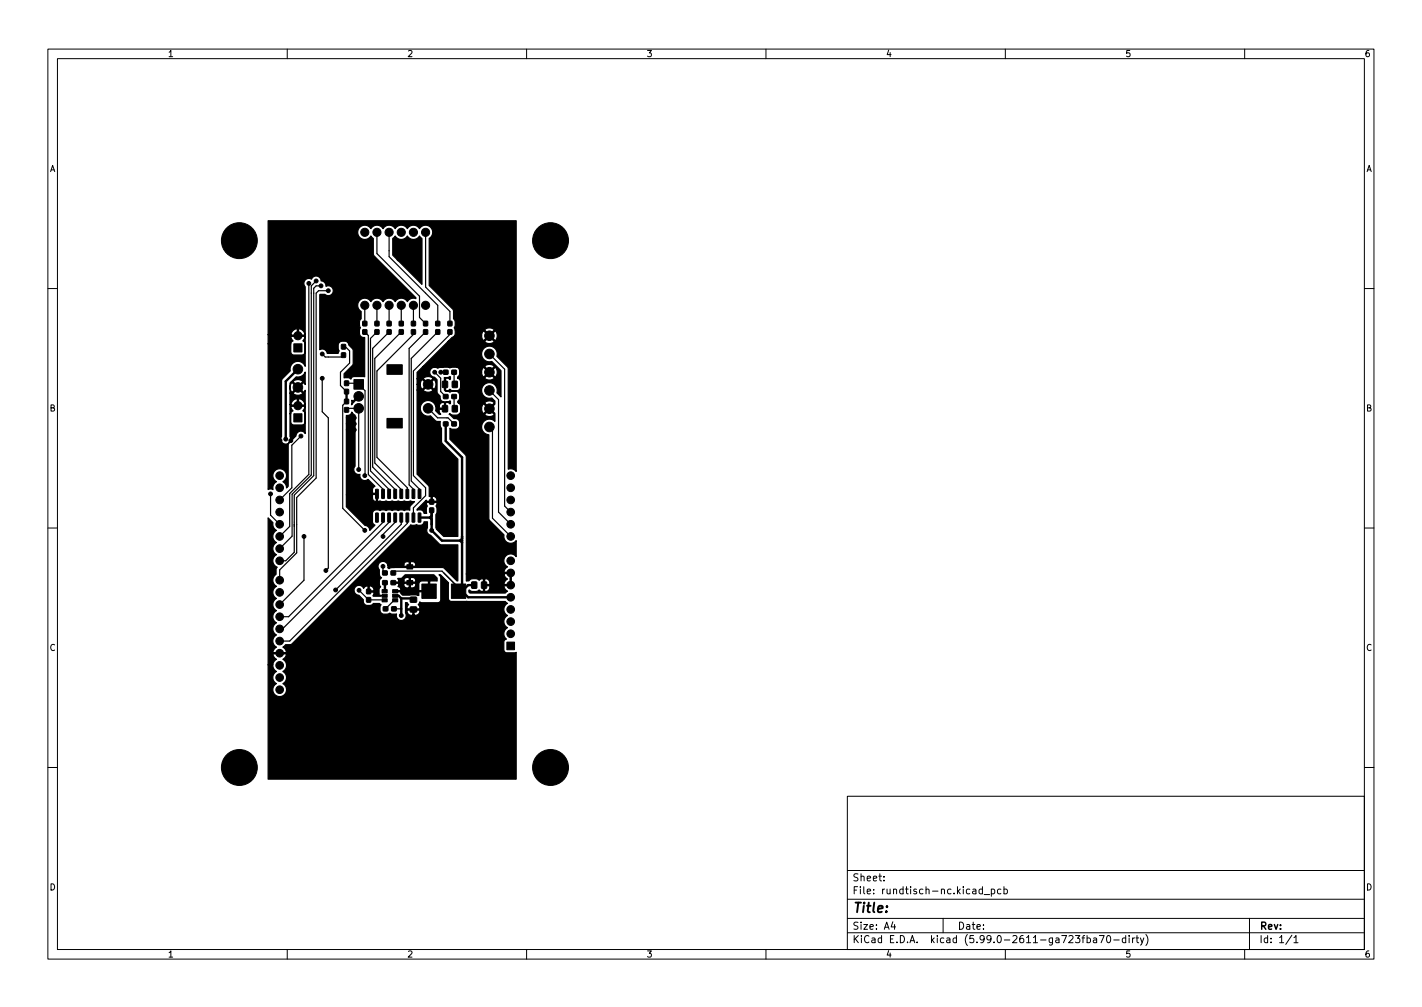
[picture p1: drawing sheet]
<svg xmlns="http://www.w3.org/2000/svg" width="297mm" height="210mm" viewBox="0 0 297 210" stroke-linecap="round" stroke-linejoin="round" font-family="sans-serif">
<defs><g id="words">
<text font-size="2.8" x="178" y="190.6">Title:</text>
<g font-size="2.1">
<text x="178" y="184">Sheet:</text>
<text x="178" y="186.7">File: rundtisch-nc.kicad_pcb</text>
<text x="178" y="196.9">KiCad E.D.A. kicad (5.99.0-2611-ga723fba70-dirty)</text>
<text x="178" y="194.1">Size: A4</text>
<text x="200" y="194.1">Date:</text>
<text x="263" y="194.1">Rev:</text>
<text x="263" y="196.9">Id: 1/1</text>
</g>
<g font-size="1.8">
<text x="35" y="11.9">1</text>
<text x="85" y="11.9">2</text>
<text x="135" y="11.9">3</text>
<text x="185" y="11.9">4</text>
<text x="235" y="11.9">5</text>
<text x="285" y="11.9">6</text>
<text x="10.3" y="35.9">A</text>
<text x="285.3" y="35.9">A</text>
<text x="10.3" y="85.9">B</text>
<text x="285.3" y="85.9">B</text>
<text x="10.3" y="135.9">C</text>
<text x="285.3" y="135.9">C</text>
<text x="10.3" y="185.9">D</text>
<text x="285.3" y="185.9">D</text>
<text x="35" y="199.9">1</text>
<text x="85" y="199.9">2</text>
<text x="135" y="199.9">3</text>
<text x="185" y="199.9">4</text>
<text x="235" y="199.9">5</text>
<text x="285" y="199.9">6</text>
</g>
</g></defs>
<g fill="none" stroke="#000" stroke-width=".21">
<path d="M10 10.2h277v190.1h-277zM12 12.2h273v186.1h-273zM60 10.2v2M110 10.2v2M160 10.2v2M210 10.2v2M260 10.2v2M10 60.2h2M285 60.2h2M10 110.2h2M285 110.2h2M10 160.2h2"/>
<path d="M177 166.3h108v32h-108zM285 160.2h2M60 198.3v2M110 198.3v2M160 198.3v2M177 194.8h108M177 191.8h108M177 187.8h108M177 181.8h108M184.6 183.8v.1M184.6 183v.1M186.5 192.5l-.4 1h1"/>
<path d="M186.9 193v1M197 191.8v3M205.2 185.7l-.4-.1-.3 .3 .1 .7h.6M205.2 185.1v1.5M205.6 186.8h1.1M207.1 185.7l.4-.1 .3 .3-.2 .7h-.5M207.1 185.6v1.5M209.1 185.7l-.5-.1-.2 .3 .1 .7h.6M209.7 185.7l.4-.1 .3 .3-.1 .7h-.6M209.7 185.1v1.5M210 198.3v2M226 195.8h.6"/>
<path d="M226.6 195.3l-.4 .2v1.3M227.1 195.9l.4-.1 .3 .3-.2 .7h-.5M227.1 195.3v1.5M228.4 195.9h.6l.1 .9M229.1 196.2l-.5 .1-.2 .2 .2 .3h.5M229.6 195.3h1l-.6 1.5M231.3 195.5l.2-.2a.8 .8 0 0 1 .5 .8 .8 .8 0 0 1-.5 .7l-.2-.1-.2-.4zM232.6 196.3h1.2M235.1 195.9l-.4-.1-.3 .3 .2 .7h.5M235.1 195.3v1.5M235.9 195.3v.2M235.9 195.8v1"/>
<path d="M236.6 195.8v1M237 195.8l-.4 .3M237.3 195.8h.6M237.5 195.3v1.3l.4 .2M238.2 195.8l.4 1M238.9 195.8l-.5 1.4-.2 .1M239.4 195.1a1.72 1.72 0 0 1 0 2.3M260 198.3v2M261 191.8v6.5M269.9 195.3l-1.3 1.9M270.3 195.8l.4-.5v1.5M270.3 196.8h.8"/>
</g>
<g fill="#000" stroke="#000" stroke-width=".21">
<path d="M61.4 71.8h1.7v1.7h-1.7zM71.3 73.7h.9v.9h-.9zM71.3 71.9h.9v1h-.9zM72 79.6h.8v.9h-.8zM75.8 68.8h.8v1h-.8zM75.8 67.1h.8v.9h-.8zM78.3 68.8h.8v1h-.8zM78.3 67.1h.8v.9h-.8zM80.8 76.2h3.2v2h-3.2zM80.9 68.8h.8v1h-.8zM80.9 67.1h.8v.9h-.8zM83.4 68.8h.8v1h-.8z"/>
<path d="M83.4 67.1h.8v.9h-.8zM86 68.8h.8v1h-.8zM86 67.1h.8v.9h-.8zM88.5 68.8h.8v1h-.8zM88.5 67.1h.8v.9h-.8zM91 68.8h.8v1h-.8zM91 67.1h.8v.9h-.8zM92.4 79.6h1.1v1.3h-1.1zM92.6 77.3h1v.8h-1zM93.6 68.8h.8v1h-.8zM93.6 67.1h.8v.9h-.8zM94.4 77.3h.9v.8h-.9z"/>
<path d="M94.5 79.6h1v1.3h-1zM61.4 86.4h1.7v1.7h-1.7zM72 81.3h.8v.9h-.8zM72 85.1h.8v.9h-.8zM72 83.4h.8v.9h-.8zM73.9 79.3h2v2h-2zM80.8 87.4h3.2v2h-3.2zM92.4 84.7h1.1v1.3h-1.1zM92.6 82.4h1v.8h-1zM92.6 88.1h1v.8h-1zM94.4 82.4h.9v.8h-.9zM94.4 88.1h.9v.8h-.9z"/>
<path d="M94.5 84.7h1v1.3h-1zM78.5 102.2h.5l-.1 1.9-.5-.1zM78.5 107.1l.5 .1-.1 1.8h-.5zM79.8 102.2h.5l-.1 1.9-.5-.1zM79.8 107.1l.5 .1-.1 1.8h-.5zM79.9 119.2h1v.8h-1zM81 102.2h.6l-.1 1.9-.5-.1zM81 107.1l.6 .1-.1 1.8h-.5zM81.7 119.2h.9v.8h-.9zM82.3 102.2h.5v1.9l-.5-.1zM82.3 107.1l.5 .1v1.8h-.5zM83.6 102.2h.5l-.1 1.9-.5-.1z"/>
<path d="M83.6 107.1l.5 .1-.1 1.8h-.5zM84.8 102.2h.6l-.1 1.9-.5-.1zM84.8 107.1l.6 .1-.1 1.8h-.5zM85 117.9h1.2v.9h-1.2zM86.1 102.2h.6l-.1 1.9-.5-.1zM86.1 107.1l.6 .1-.1 1.8h-.5zM87.4 102.2h.5l-.1 1.9-.5-.1zM87.4 107.1l.5 .1-.1 1.8h-.5zM89.8 106.1h.8v.9h-.8zM89.8 104.3h.8v.9h-.8zM76.6 124.8h.8v.9h-.8zM76.6 123h.8v1h-.8z"/>
<path d="M79.8 123.1h1.1v.7h-1.1zM79.8 124.1h1.1v.6h-1.1zM79.8 125h1.1v.7h-1.1zM79.9 121.3h1v.8h-1zM80.1 126.7h.9v.8h-.9zM82 125h1.1v.7h-1.1zM82 124.1h1.1v.6h-1.1zM82 123.1h1.1v.7h-1.1zM81.7 121.3h.9v.8h-.9zM81.8 126.7h.9v.8h-.9zM85 121.2h1.2v.9h-1.2zM85.7 124.7h1.3v1h-1.3z"/>
<path d="M85.7 126.8h1.3v1h-1.3zM88.1 121.9h3v3h-3zM94.3 121.9h3v3h-3zM98.6 121.5h1v1.3h-1zM100.6 121.5h1v1.3h-1zM105.9 134.1h1.6v1.6h-1.6z"/>
<circle cx="50" cy="50.2" r="3.7"/>
<circle cx="64.5" cy="59.2" r=".4"/>
<circle cx="66" cy="58.7" r=".4"/>
<circle cx="67.1" cy="59.7" r=".4"/>
<circle cx="76.2" cy="48.5" r=".85"/>
<circle cx="78.7" cy="48.5" r=".85"/>
<circle cx="81.3" cy="48.5" r=".85"/>
<circle cx="83.3" cy="54.1" r=".4"/>
<circle cx="83.8" cy="48.5" r=".85"/>
<circle cx="86.4" cy="48.5" r=".85"/>
<circle cx="86.9" cy="55.6" r=".4"/>
<circle cx="88.9" cy="48.5" r=".85"/>
<circle cx="90.9" cy="55.6" r=".4"/>
<circle cx="115" cy="50.2" r="3.7"/>
<circle cx="62.2" cy="77.1" r="1"/>
<circle cx="62.2" cy="70.1" r=".85"/>
<circle cx="67.3" cy="79" r=".4"/>
<circle cx="67.3" cy="73.9" r=".4"/>
<circle cx="68.6" cy="60.7" r=".4"/>
<circle cx="76.2" cy="63.7" r=".85"/>
<circle cx="78.5" cy="61.5" r=".4"/>
<circle cx="78.7" cy="63.7" r=".85"/>
<circle cx="81.3" cy="63.7" r=".85"/>
<circle cx="83.8" cy="63.7" r=".85"/>
<circle cx="86.4" cy="63.7" r=".85"/>
<circle cx="88.9" cy="63.7" r=".85"/>
<circle cx="90.8" cy="77.7" r=".4"/>
<circle cx="92.1" cy="77.7" r=".4"/>
<circle cx="102.2" cy="73.9" r="1"/>
<circle cx="102.2" cy="77.7" r="1"/>
<circle cx="102.2" cy="70.1" r="1"/>
<circle cx="58.4" cy="99.3" r=".8"/>
<circle cx="58.5" cy="92" r=".4"/>
<circle cx="58.5" cy="93.2" r=".4"/>
<circle cx="59.7" cy="91.7" r=".4"/>
<circle cx="60.7" cy="92" r=".4"/>
<circle cx="62.2" cy="80.9" r="1"/>
<circle cx="62.2" cy="84.7" r=".85"/>
<circle cx="62.9" cy="91.1" r=".4"/>
<circle cx="72.8" cy="87.2" r=".4"/>
<circle cx="72.8" cy="88.5" r=".4"/>
<circle cx="72.8" cy="89.7" r=".4"/>
<circle cx="74" cy="87.2" r=".4"/>
<circle cx="74" cy="89.7" r=".4"/>
<circle cx="74" cy="88.5" r=".4"/>
<circle cx="74.9" cy="85.3" r="1"/>
<circle cx="74.9" cy="82.8" r="1"/>
<circle cx="74.9" cy="98" r=".4"/>
<circle cx="76.2" cy="99.3" r=".4"/>
<circle cx="89.4" cy="80.3" r="1"/>
<circle cx="89.4" cy="85.3" r="1"/>
<circle cx="102.2" cy="89.1" r="1"/>
<circle cx="102.2" cy="81.5" r="1"/>
<circle cx="102.2" cy="85.3" r="1"/>
<circle cx="106.7" cy="99.3" r=".8"/>
<circle cx="56.5" cy="103.1" r=".4"/>
<circle cx="58.4" cy="117.1" r=".8"/>
<circle cx="58.4" cy="109.5" r=".8"/>
<circle cx="58.4" cy="114.5" r=".8"/>
<circle cx="58.4" cy="104.4" r=".8"/>
<circle cx="58.4" cy="106.9" r=".8"/>
<circle cx="58.4" cy="112" r=".8"/>
<circle cx="58.4" cy="101.8" r=".8"/>
<circle cx="63.5" cy="112" r=".4"/>
<circle cx="68.1" cy="119.1" r=".4"/>
<circle cx="76.2" cy="110.7" r=".4"/>
<circle cx="80" cy="118.2" r=".4"/>
<circle cx="80" cy="112" r=".4"/>
<circle cx="90.2" cy="110.7" r=".4"/>
<circle cx="106.7" cy="119.6" r=".8"/>
<circle cx="106.7" cy="109.5" r=".8"/>
<circle cx="106.7" cy="104.4" r=".8"/>
<circle cx="106.7" cy="117.1" r=".8"/>
<circle cx="106.7" cy="112" r=".8"/>
<circle cx="106.7" cy="106.9" r=".8"/>
<circle cx="106.7" cy="101.8" r=".8"/>
<circle cx="58.4" cy="123.7" r=".8"/>
<circle cx="58.4" cy="121.1" r=".8"/>
<circle cx="58.4" cy="126.2" r=".8"/>
<circle cx="58.4" cy="136.4" r=".8"/>
<circle cx="58.4" cy="131.3" r=".8"/>
<circle cx="58.4" cy="133.8" r=".8"/>
<circle cx="58.4" cy="128.8" r=".8"/>
<circle cx="58.4" cy="138.9" r=".8"/>
<circle cx="70.1" cy="123.2" r=".4"/>
<circle cx="75" cy="123.2" r=".4"/>
<circle cx="83.8" cy="128.5" r=".4"/>
<circle cx="106.7" cy="132.3" r=".8"/>
<circle cx="106.7" cy="122.2" r=".8"/>
<circle cx="106.7" cy="129.8" r=".8"/>
<circle cx="106.7" cy="127.2" r=".8"/>
<circle cx="106.7" cy="124.7" r=".8"/>
<circle cx="58.4" cy="141.5" r=".8"/>
<circle cx="58.4" cy="144" r=".8"/>
<circle cx="50" cy="160.2" r="3.7"/>
<circle cx="115" cy="160.2" r="3.8"/>
</g>
<g fill="none" stroke="#000" stroke-width=".25">
<path d="M64.5 59.2v39.9l-4 4v6.8l-2.1 2.1M66 58.7l-1 1v39.5l-4 4v8.8l-2.6 2.5M67.1 59.7h-1.1l-.5 .5v39.1l-4 4.1v11.9l-1.8 1.8h-1.3M78.7 48.5v4.5l8.9 8.8v4.5l1.3 1.3M81.3 48.5v5.1l10.1 10.1v3.9M88.9 48.5v11.4l5.1 5.1v2.6M67.3 79v7l1.3 1.2v31.4l-.5 .5M67.3 73.9l.6 .6h3.5l.4-.4M68.6 60.7h-2.1l-.5 .5v38.6l-4 4.1v11.5l-3.6 3.6v2.1M71.8 72.4h.3l.9 .9v2.5l-1.9 1.9v2.8l1.3 1.3M76.2 69.3l.7 .7v29.1l3.1 3v1M76.2 63.7v3.9"/>
<path d="M78.7 69.3l-1.3 1.4v27.6l3.9 3.9v1M78.7 63.7v3.9M81.3 63.7v3.9M81.3 69.3l-3.5 3.4v24.8l4.7 4.7v1M83.8 69.3l-5.5 5.5v21.9l5.5 5.5v1M83.8 63.7v3.9M86.4 69.3v.5l-7.7 7.7v18l6.4 6.3v1.4M86.4 63.7v3.9M88.9 69.3l-3.4 3.4v28.5l.9 .9v1M90.8 77.7l1.3 1.3v2.7l1 1.1M91.4 69.3l-5.5 5.5v25.6l1.7 1.7v1M92.1 77.7h1"/>
<path d="M94 69.3v.5l-7.6 7.7v21.8l2.5 2.5v1.7l-2.5 2.5v2.1M94.9 77.7v2.4l.1 .2M102.2 73.9l3.2 3.2v28.6l1.3 1.2M62.9 91.1l-1.9 1.9v8.8l-2.6 2.6M72.4 85.6l.3-.3h2.2v12.7M72.4 80h2.3l1.6 1.6-.1 17.7M72.4 83.8l-.8 .8v21.5l4.6 4.6M89.4 85.3l2 1.9h2.2l1.3 1.3M94.9 82.8v2.4l.1 .1M102.2 81.5l1.9 1.9v23.5l2.6 2.6M102.2 89.1l.7 .7v18.4l3.8 3.8M56.5 103.1v4.5l1.9 1.9"/>
<path d="M63.5 112v9.1l-5.1 5.1M80 118.2v1l.4 .4M80 108.1v.9l-19.7 19.8h-1.9M81.3 108.1v.9l-22.3 22.3h-.6M82.2 119.6l.3-.4h9.8l4.2 4.2M82.5 108.1v.9l-2.5 2.6v.4M83.8 108.1v1.4l-13.7 13.7M85.1 108.1v1.2l-24.6 24.5h-2.1M75 123.2l2 2 3.4 .1M80.4 121.7h.1M82.3 127.1h1.5M82.5 126.7h.1"/>
<path d="M82.5 125.3h-.2l-1.8 1.8"/>
</g>
<g fill="none" stroke="#000" stroke-width=".5">
<path d="M62.2 77.1l-2.5 2.5v12.1M72.4 81.8v2M93.1 88.5v3.6l3.4 3.4v27.9M87.6 108.1h2.2M89.8 108.1l.4 .3M90.2 106.5v4.2l2.1 2.2h4.2M90.2 107.7l-.4 .4M96.5 112.5l-.4 .4 .4 .4M80.4 121.7v1.7M82.5 124.4h.8l.5 .5M83.8 124.9v3.6M83.8 124.9h2.3l.3 .3h-.5"/>
<path d="M87.6 123.4h1.3M96.5 123.4l1.3 1.3h8.9M99.1 122.2h-1.3l-1.3 1.2"/>
</g>
<path d="M82 121.6h1.3v-.4h1l.1 .4h2.4a.67 .67 0 0 0-.6-1.1l-.5 .1v.9h-.2v-.9l-.5-.1a.66 .66 0 0 0-.7 .7h-1l-.2-.4h.8l.7-.8h6l.7 .7v.6l-1.6 .1v2.1h-.2v-2.1l-1.4-.1a.66 .66 0 0 0-.6 .6v2.4l-.6-.1h-2.8l-.4-.3v-.4h-1.3v-.2h1.3a.6 .6 0 0 0-.6-.8l.2-.6h1a.71 .71 0 0 0 .7 .9h1.2a.67 .67 0 0 0 .6-1h-1l-.1 .9h-.2l-.1-.9-2.1 .1-1.3-.1z" fill="#000" stroke="#000" stroke-width=".3"/>
<path d="M82 49.8l.5-.5a1.48 1.48 0 0 0 2.6 0 1.48 1.48 0 0 0 2.5 0l.5 .5v9.6l-6.1-6.1zM72.3 86.7a.92 .92 0 0 0 1.2-.7l.7 .7v10.6a1.03 1.03 0 0 0-.2 1.3 1.03 1.03 0 0 0 1.2 .4 1.03 1.03 0 0 0 .4 1.2 1.03 1.03 0 0 0 1.3-.1l1.4 1.4-.5 .6v.8l1.1 .1 .1 1.7 .4-.1 .4 .1 .8-.1 .5 .1 .8-.1 .4 .1 .9-.1 .4 .1 .9-.1 .4 .1 .8-.1 .9 .1-.9 1-.1 .8h-.7l-.4 .1-.9-.1-.4 .1-.8-.1-.5 .1-.8-.1-.5 .1-.8-.1-.4 .1-.9-.1-.4 .1-.3 .6v1.7l.2 .5 .3 .2-1.1 1.1-.2-.6-.8-.4-3.9-3.9v-2.5h5.5l.1 .9a.62 .62 0 0 0 .7 .5l-.1-1.5-6.2 .1zM73.5 83.6l.2 .2 1.2-1.2 .2 .2-1.7 1.7zM56 46.1h51.8v52.3l-.7-.5-.9 .1v-21l-.2-.4-2.2-2.3a1.64 1.64 0 0 0-1.4-2 1.64 1.64 0 0 0-1.8 1.8 1.64 1.64 0 0 0 2.1 1.4l2 1.9v5.5l-.9-.9a1.64 1.64 0 0 0-1.4-2.1 1.64 1.64 0 0 0-1.8 1.8 1.64 1.64 0 0 0 2.1 1.4l.7 .6v.7l-.9 .9 .9 1v1.7a1.64 1.64 0 0 0-2.7 .5 1.64 1.64 0 0 0 1.4 2.3v17.5l.2 .4 3 3a1.44 1.44 0 0 0 .8 1.6 1.44 1.44 0 0 0 1.7-.4v3.3l-.1-.1a1.44 1.44 0 0 0-2.2 .1 1.44 1.44 0 0 0 .5 2.2l-.5 .4-.2 .6 1.5 .1v2.8l-1.5 .1 .2 .6 .5 .4-.5 .4h-7.3l-.3-.2 .1-.4 .7 .3 1-.1 .4-.2 .4 .3h.4l.1-1.1h.2v1a.83 .83 0 0 0 .9-.2 .83 .83 0 0 0 .2-.9l-1.3 .1v-1.5h.2l.1 1.1h1a.91 .91 0 0 0-.3-1 .91 .91 0 0 0-1-.1 .74 .74 0 0 0-.9 .3l-.5-.3-.9-.1-.3 .1-.4 .4h-.6v-1.5h7.9l.2 .6 .5 .5-.5 .4-.2 .7h1.2l.1-2.2h-9.2v-24.4l-.3-.6-3.1-3.1v-2.3l.3 .2h.9a.86 .86 0 0 0 .8-.8v-.6a.86 .86 0 0 0-.8-.8h-.4l-1-.9 .2-.2 .6 .4 1.2-.2h5.4v.1a1.47 1.47 0 0 0 2-.1l-1-.9-1 .9h-5.4l.4-.5v-.7h4.4l.2 .8 .2 .2 1-.9-1-1.1-.2 .3-.2 .7h-4.4v-.8l-.4-.3h5.4l1 .9 1-.9a1.33 1.33 0 0 0-2 0h-5.4l-.2-.2v-.2l.4-.5v-.8a.86 .86 0 0 0-.8-.8h-.7l-.5 .2-.4-.2h-.5l-.3-.3v-2.6h.6l.6-.2 .1 .5-.1 .2-.5-.3h-.4v2.5a.74 .74 0 0 0 .9-.2l.4 .3h1a.87 .87 0 0 0 .8-.8v-1.3l-.6-.6h5.6v.1a1.47 1.47 0 0 0 2-.1l-.9-.9-1.1 .9h-5.6v-.2l.4-.5v-.5h4.6l.2 .8 .2 .2 1-1h.5l.9 1a1.32 1.32 0 0 0 0-2l-.9 1h-.5l-1-1-.2 .2-.2 .8h-4.6v-.3a.86 .86 0 0 0-.8-.8h-.7l-.5 .2-.4-.2h-.8l-1.4 .3a1.04 1.04 0 0 0-1.6 .5 1.04 1.04 0 0 0 1 1.4l.5 .5v2.6l.6 .8v.4a.86 .86 0 0 0 .9 .8h.6l.6-.2 .1 .5-.1 .1-.5-.3h-.3l-.1 1.5h-1.3v.6l.3 .4h-.4l-.7-.8v-.9h.7l.1 .4h1v-1.1a.82 .82 0 0 0-1.1 .7h-.7a1.64 1.64 0 0 0-2-1.1 1.64 1.64 0 0 0-1.1 2 1.64 1.64 0 0 0 2 1.1l1.2 1.1 .9 .1-.1 .8 .3 .6 .1 3.1 3.3 3.4v16.1h-2.9l-1.5-1.5-.1-.3v-2.8l.2-.3v-.9l-.2-.5 .2-.4-.1-.4-2.1 .1 .2 .7-.2 .5v1h-.5l-.2-.4-.4-.3h-.9v-.1l2-2v.3h2.1l.1-.3a.86 .86 0 0 0-.9-.8l-.1 1h-.3v-.9h-.4v-2.2l-2.5-2.5v-17.6h1.3v.2a1.47 1.47 0 0 0 2-.2l-1-.9-1 .9h-1.3v-1.2h.7l.2 .8 .2 .3 1-1.1h.5l1 1.1a1.44 1.44 0 0 0-.1-2l-.9 .9h-.5l-1.1-.9-.3 .9h-.7v-1.1h1.3l1 .9 1-.9a1.33 1.33 0 0 0-2 0h-1.3v-1.3l1.3-1.3h12.8l1.1 1 .9-1.1a1.43 1.43 0 0 0-2 .1h-12.8l5.2-5.2h7.6v.1a1.47 1.47 0 0 0 2-.1l-1-1-1 1h-7.6l1.4-1.2h5.6l.2 .7 .2 .3 1-1.1h.5l.9 1.1a1.32 1.32 0 0 0 0-2l-.9 .9h-.5l-1-.9-.2 .2-.2 .8h-5.6l.1-1.2h6.1l1 1 1-1a1.33 1.33 0 0 0-2 0h-6.1l-.2-.5 .2-.3v-.9l-.4-.6v-1.9l-5-5.1v-9.8a1.49 1.49 0 0 0 .3-2.3 1.49 1.49 0 0 0-2.4 .2 1.48 1.48 0 0 0-2.5 0 1.48 1.48 0 0 0-2.6 0 1.48 1.48 0 0 0-2.5 0 1.48 1.48 0 0 0-2.5 0 1.49 1.49 0 0 0-2.3-.3 1.49 1.49 0 0 0 0 2.2 1.49 1.49 0 0 0 2.3-.3l.5 .5v3.3l.1 .3 8.8 8.8v.2a1.47 1.47 0 0 0-1.8 .6 1.48 1.48 0 0 0-2.6 0 1.48 1.48 0 0 0-2.5 0 1.48 1.48 0 0 0-2.5 0 1.49 1.49 0 0 0-2.4-.3 1.49 1.49 0 0 0 .3 2.3v1.6l-.3 .6v.7l.2 .5-.2 .4v.8a.9 .9 0 0 0 1.1 .9v8.2l-2.3-.1-.5 .2-.1 .4-.4-.3h-1v-.9l1.9-1.9v-3l-1.3-1.7-1-.2a.86 .86 0 0 0-.9 .8v.7l.3 .6-.3 .5h-2.3a1.03 1.03 0 0 0-1.5-.8v-11.5h1.1a1.04 1.04 0 0 0 1.7-.7 1.04 1.04 0 0 0-1.5-1l-.1-.5-.3-.4a.67 .67 0 0 1-.7-.6 1.04 1.04 0 0 0-1-.7 1.04 1.04 0 0 0-.9 .7 1.03 1.03 0 0 0-1.4 .2 1.03 1.03 0 0 0 .1 1.4l-.1 16.5a1.64 1.64 0 0 0-2-.9 1.64 1.64 0 0 0-1.1 1.9l-1.6 1.6-.2 .4v11.8a1.04 1.04 0 0 0 .9 1.5 1.04 1.04 0 0 0 .9-1.5v-4.8h.1v1.7a.64 .64 0 0 0 .7 .6h1.7a.64 .64 0 0 0 .6-.6v-1.7l-.1-.3-.3-.3 .3-.5v-.5h-2.8v.4l.4 .6-.3 .2-.2 .4h-.1v-1.9l3 .1a1.18 1.18 0 0 0-1.2-1.3v1.2h-.3l-.1-1.3-.7 .4-.5 .9h-.2v-2.4h.6a1.34 1.34 0 0 0 2 0l-1-1-1 1h-.6v-1.2l.2 .7 .2 .3 1-1-1-1-.2 .2-.2 .8v-.9l.3-.3h.3l1.1 1 .9-1.1a1.43 1.43 0 0 0-2 .1h-.3l1-1a1.62 1.62 0 0 0 1.9-1v2.6l-.4-.4-.9 .9 .9 1.1 .4-.4v9l-.1-.1a1.04 1.04 0 0 0-1.1-.3 1.04 1.04 0 0 0-.8 .9l-1.5 1.5-.1 .3v8.7l-.3 .4-.3-.9-.5-.4a1.44 1.44 0 0 0 .4-2.2 1.44 1.44 0 0 0-2.2 0 1.44 1.44 0 0 0 .5 2.2 1.43 1.43 0 0 0-.8 1.6l-.4-.1-.6 .1v-30.4h4.7v1.7a.64 .64 0 0 0 .7 .6h1.7a.64 .64 0 0 0 .6-.6v-1.7l-.1-.3-.3-.3 .3-.5v-.5h-2.8v.4l.4 .6-.3 .2-.2 .4h-4.7v-1.9h7.7a1.31 1.31 0 0 0-1.3-1.2v1.2h-.3l-.1-1.3-.7 .4-.5 .9h-4.8zM56 108.1l1 1 .1 1 .7 .6a1.43 1.43 0 0 0 0 2.6 1.43 1.43 0 0 0 0 2.5 1.43 1.43 0 0 0-.8 1.4 1.43 1.43 0 0 0 .9 1.2l-.2 .5v1a1.43 1.43 0 0 0 .1 2.5 1.43 1.43 0 0 0 0 2.6 1.43 1.43 0 0 0 0 2.5 1.43 1.43 0 0 0 0 2.5 1.43 1.43 0 0 0 0 2.6 1.43 1.43 0 0 0 0 2.5l-.6 .5-.1 .7h2.7l-.2-.7-.5-.5 .5-.5h1l.4-.1 24.8-24.9 .8 .1 .4-.2 .8 .2 .5-.2 .3-.5h.7l-.1 2.1 2.6 2.5 .6 .2h3.2v7.5h-.1l-2.7-2.7-.3-.1h-10.1l-1.1 .2-.3-.1v-.7h3.4v.3h2.4a.65 .65 0 0 0-.6-.9h-.5v.9h-.2v-.9h-.5a.64 .64 0 0 0-.6 .6h-3.4a1.04 1.04 0 0 0-1.6-.5 1.04 1.04 0 0 0-.2 1.6l.1 1.2 .4 .4-.4 .6-.1 .8 .3 .5-.3 .4v1.3l.5 .2-1.7 .1v-.9h-1.1v-.3l1.1 .1a.79 .79 0 0 0-.7-1.1l-.2 .1v.9h-.2v-.9a.69 .69 0 0 0-.9 .3v.2a1.04 1.04 0 0 0-1.9-.3 1.04 1.04 0 0 0 .9 1.7l.9 .9v.4a.86 .86 0 0 0 .8 .8l.9-.1 .4-.3h1.3l.3 .3-.2 .3v.8a.86 .86 0 0 0 .8 .8h.7l.5-.2 .5 .2h.9v.2a1.04 1.04 0 0 0 1.2 1.1 1.04 1.04 0 0 0 .7-1.5v-.5h.3v.1a.99 .99 0 0 0 1.5 .8 .83 .83 0 0 0 .9-.1 .83 .83 0 0 0 .2-.9h-1l-.1 1h-.3v-1l-1.5 .1v-1.7h.4l.3 .4-.3 .5v.4h2.5v-.5l-.2-.4 .3-.5 .4 .2h3.3l.4-.2 .3-.5v-4.6l-.4-.6h.3l1.7 1.7v3.2a.64 .64 0 0 0 .6 .7h11.2l.5 .4a1.43 1.43 0 0 0 0 2.5 1.43 1.43 0 0 0 0 2.6 1.43 1.43 0 0 0-.2 2.3 .61 .61 0 0 0-.6 .7v1.6a.64 .64 0 0 0 .7 .6l1.9-.1v26.5h-51.8v-23.9h1l.1 .7 .7 .7a1.43 1.43 0 0 0 0 2.5 1.44 1.44 0 0 0-.5 2.2 1.44 1.44 0 0 0 2.2 0 1.44 1.44 0 0 0-.4-2.2 1.43 1.43 0 0 0 0-2.5 1.43 1.43 0 0 0 0-2.5l.5-.5 .2-.7h-2.7l.1 .7 .6 .5-.6 .4-.2 .7h-1z" fill="#000" stroke="#000" stroke-width=".25"/>
<use href="#words"/>
</svg>
